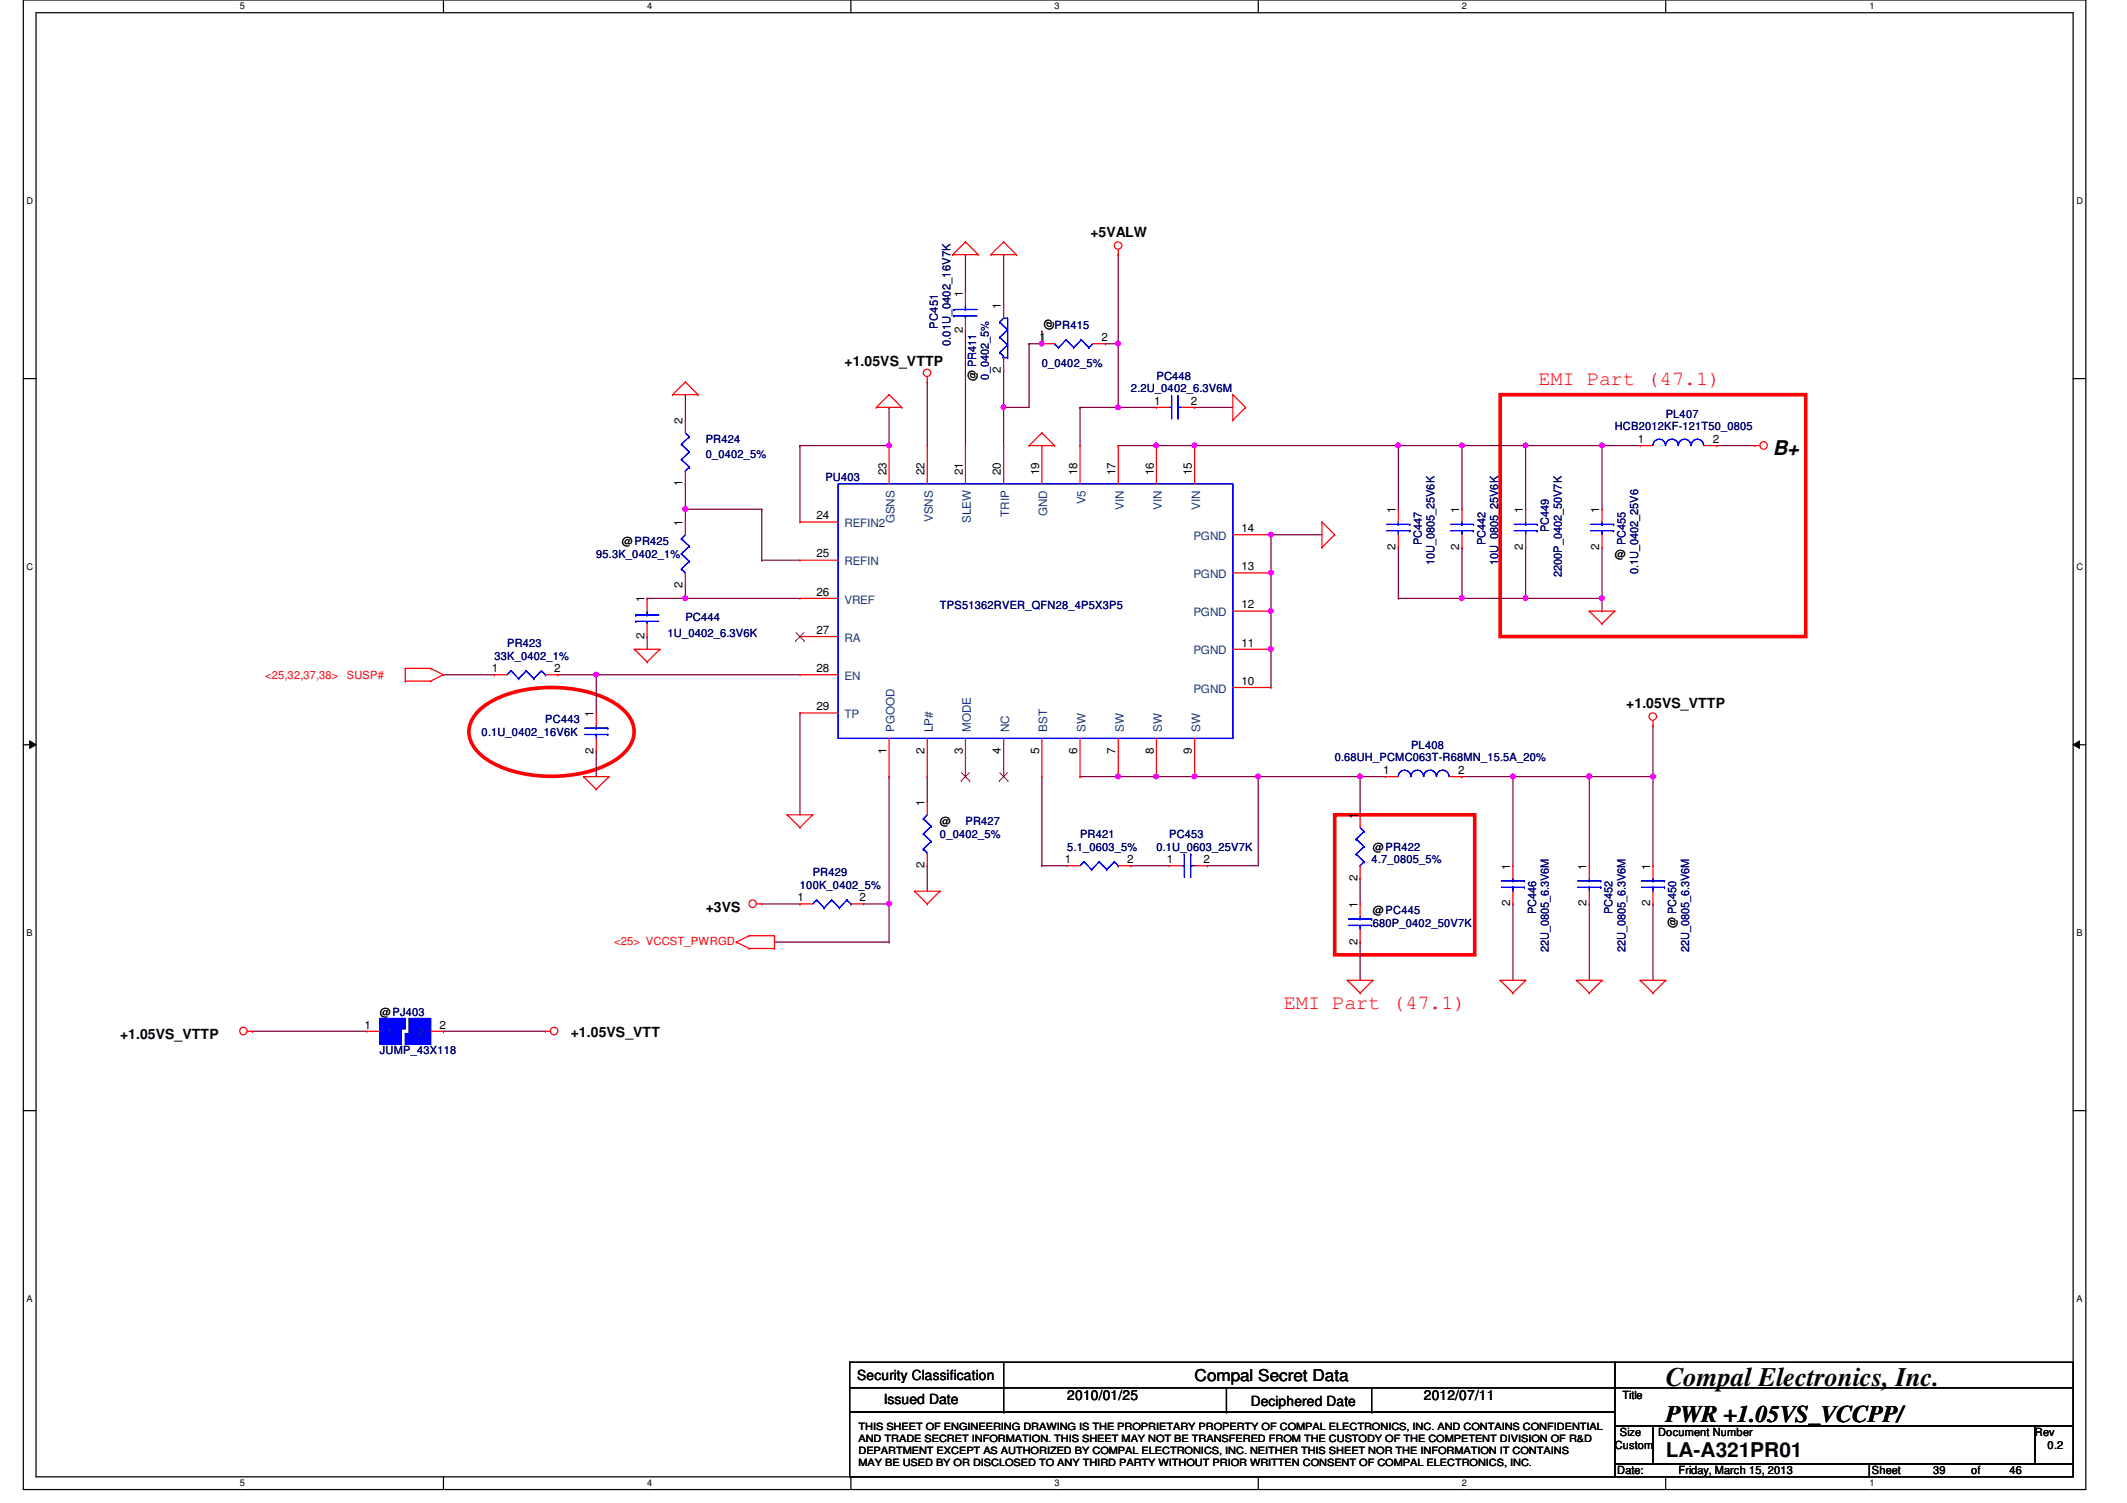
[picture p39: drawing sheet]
<svg xmlns="http://www.w3.org/2000/svg" width="297mm" height="210mm" viewBox="0 0 297 210" stroke-linecap="round" stroke-linejoin="round" font-family="sans-serif">
<defs><g id="words">
<text font-size="3.7" x="232.6" y="193.6">Compal Electronics, Inc.</text>
<text font-size="3.3" x="232.6" y="198.6">PWR +1.05VS_VCCPP/</text>
<g font-size="2.8" fill="#f00">
<text x="214.8" y="53.8">EMI Part (47.1)</text>
<text x="179.3" y="140.9">EMI Part (47.1)</text>
</g>
<g font-size="2.8">
<text x="247.6" y="63.6">B+</text>
<text x="232.6" y="203.5">LA-A321PR01</text>
</g>
<text font-size="2.3" x="166.8" y="192.9">Compal Secret Data</text>
<g font-size="1.9">
<text x="152.3" y="33.1">+5VALW</text>
<text x="117.9" y="51.1">+1.05VS_VTTP</text>
<text x="227.1" y="98.9">+1.05VS_VTTP</text>
<text x="98.5" y="127.3">+3VS</text>
<text x="16.8" y="145.1">+1.05VS_VTTP</text>
<text x="79.7" y="144.8">+1.05VS_VTT</text>
<text x="119.7" y="192.7">Security Classification</text>
<text x="123.4" y="196.1">Issued Date</text>
<text x="149.1" y="195.6">2010/01/25</text>
<text x="174.7" y="196.3">Deciphered Date</text>
<text x="198.8" y="195.6">2012/07/11</text>
</g>
<g font-size="1.6">
<text x="134.4" y="41.4" transform="rotate(-90 134.4 41.4)">1</text>
<text x="134.4" y="46.6" transform="rotate(-90 134.4 46.6)">2</text>
<text x="139.8" y="43.2" transform="rotate(-90 139.8 43.2)">1</text>
<text x="145.2" y="47.6">1</text>
<text x="147" y="46.1" transform="rotate(-90 147 46.1)">@</text>
<text x="153.8" y="47.6">2</text>
<text x="136.3" y="53.2" transform="rotate(-90 136.3 53.2)">@ PR411</text>
<text x="139.8" y="52.1" transform="rotate(-90 139.8 52.1)">2</text>
<text x="95.3" y="59.2" transform="rotate(-90 95.3 59.2)">2</text>
<text x="161.2" y="56.5">1</text>
<text x="166.3" y="56.5">2</text>
<text x="228.7" y="61.8">1</text>
<text x="239.2" y="61.8">2</text>
<text x="95.3" y="67.9" transform="rotate(-90 95.3 67.9)">1</text>
<text x="123.8" y="66.3" transform="rotate(-90 123.8 66.3)">23</text>
<text x="129.1" y="66.3" transform="rotate(-90 129.1 66.3)">22</text>
<text x="134.4" y="66.3" transform="rotate(-90 134.4 66.3)">21</text>
<text x="139.8" y="66.3" transform="rotate(-90 139.8 66.3)">20</text>
<text x="145.1" y="66.3" transform="rotate(-90 145.1 66.3)">19</text>
<text x="150.4" y="66.3" transform="rotate(-90 150.4 66.3)">18</text>
<text x="155.8" y="66.3" transform="rotate(-90 155.8 66.3)">17</text>
<text x="161.1" y="66.3" transform="rotate(-90 161.1 66.3)">16</text>
<text x="166.5" y="66.3" transform="rotate(-90 166.5 66.3)">15</text>
<text x="194.9" y="71.7" transform="rotate(-90 194.9 71.7)">1</text>
<text x="203.8" y="71.7" transform="rotate(-90 203.8 71.7)">1</text>
<text x="212.7" y="71.7" transform="rotate(-90 212.7 71.7)">1</text>
<text x="223.3" y="71.7" transform="rotate(-90 223.3 71.7)">1</text>
<text x="86.8" y="76.1">@PR425</text>
<text x="95.3" y="73.4" transform="rotate(-90 95.3 73.4)">1</text>
<text x="114" y="72.5">24</text>
<text x="114" y="77.9">25</text>
<text x="173.4" y="74.3">14</text>
<text x="194.9" y="76.8" transform="rotate(-90 194.9 76.8)">2</text>
<text x="203.8" y="76.8" transform="rotate(-90 203.8 76.8)">2</text>
<text x="212.7" y="76.8" transform="rotate(-90 212.7 76.8)">2</text>
<text x="223.3" y="76.8" transform="rotate(-90 223.3 76.8)">2</text>
<text x="225.5" y="77.9">@</text>
<text x="95.3" y="82.1" transform="rotate(-90 95.3 82.1)">2</text>
<text x="114" y="83.2">26</text>
<text x="173.4" y="79.6">13</text>
<text x="90" y="89.2" transform="rotate(-90 90 89.2)">2</text>
<text x="90" y="84.1" transform="rotate(-90 90 84.1)">1</text>
<text x="114" y="88.5">27</text>
<text x="173.4" y="85">12</text>
<text x="68.7" y="93.9">1</text>
<text x="77.4" y="93.9">2</text>
<text x="114" y="93.9">28</text>
<text x="173.4" y="90.3">11</text>
<text x="173.4" y="95.6">10</text>
<text x="82.9" y="100.1" transform="rotate(-90 82.9 100.1)">1</text>
<text x="114" y="99.2">29</text>
<text x="82.9" y="105.2" transform="rotate(-90 82.9 105.2)">2</text>
<text x="123.8" y="105.2" transform="rotate(-90 123.8 105.2)">1</text>
<text x="129.1" y="105.2" transform="rotate(-90 129.1 105.2)">2</text>
<text x="134.4" y="105.2" transform="rotate(-90 134.4 105.2)">3</text>
<text x="139.8" y="105.2" transform="rotate(-90 139.8 105.2)">4</text>
<text x="145.1" y="105.2" transform="rotate(-90 145.1 105.2)">5</text>
<text x="150.4" y="105.2" transform="rotate(-90 150.4 105.2)">6</text>
<text x="155.8" y="105.2" transform="rotate(-90 155.8 105.2)">7</text>
<text x="161.1" y="105.2" transform="rotate(-90 161.1 105.2)">8</text>
<text x="166.5" y="105.2" transform="rotate(-90 166.5 105.2)">9</text>
<text x="129.1" y="112.6" transform="rotate(-90 129.1 112.6)">1</text>
<text x="193.2" y="108.1">1</text>
<text x="203.6" y="108.1">2</text>
<text x="131.3" y="115.2">@</text>
<text x="189.6" y="114.3" transform="rotate(-90 189.6 114.3)">1</text>
<text x="191.7" y="118.8">@PR422</text>
<text x="111.4" y="125.9">1</text>
<text x="120.1" y="125.9">2</text>
<text x="129.1" y="121.2" transform="rotate(-90 129.1 121.2)">2</text>
<text x="148.7" y="120.5">1</text>
<text x="157.4" y="120.5">2</text>
<text x="162.9" y="120.5">1</text>
<text x="168.1" y="120.5">2</text>
<text x="189.6" y="123" transform="rotate(-90 189.6 123)">2</text>
<text x="210.9" y="121.5" transform="rotate(-90 210.9 121.5)">1</text>
<text x="221.6" y="121.5" transform="rotate(-90 221.6 121.5)">1</text>
<text x="230.5" y="121.5" transform="rotate(-90 230.5 121.5)">1</text>
<text x="189.6" y="131.9" transform="rotate(-90 189.6 131.9)">2</text>
<text x="189.6" y="126.8" transform="rotate(-90 189.6 126.8)">1</text>
<text x="191.7" y="127.7">@PC445</text>
<text x="210.9" y="126.6" transform="rotate(-90 210.9 126.6)">2</text>
<text x="221.6" y="126.6" transform="rotate(-90 221.6 126.6)">2</text>
<text x="230.5" y="126.6" transform="rotate(-90 230.5 126.6)">2</text>
<text x="234.1" y="129.6" transform="rotate(-90 234.1 129.6)">@ PC450</text>
<text x="50.9" y="143.6">1</text>
<text x="53" y="141.9">@PJ403</text>
<text x="61.4" y="143.6">2</text>
<text x="226.6" y="195.4">Title</text>
<text x="225.5" y="202.4">Custom</text>
<text x="226.2" y="200.6">Size</text>
<text x="231.6" y="200.6">Document Number</text>
<text x="284.2" y="200.6">Rev</text>
<text x="286" y="202.4">0.2</text>
<text x="225.8" y="205.9">Date:</text>
<text x="234.4" y="205.9">Friday, March 15, 2013</text>
<text x="261.4" y="205.9">Sheet</text>
<text x="270" y="205.9">39</text>
<text x="275.3" y="205.9">of</text>
<text x="280.6" y="205.9">46</text>
</g>
<g font-size="1.6" fill="#000080">
<text x="131" y="45.9" transform="rotate(-90 131 45.9)">PC451</text>
<text x="147.3" y="45.9">PR415</text>
<text x="132.8" y="48.3" transform="rotate(-90 132.8 48.3)">0.01U_0402_16V7K</text>
<text x="138.1" y="53" transform="rotate(-90 138.1 53)">0_0402_5%</text>
<text x="145.5" y="51.2">0_0402_5%</text>
<text x="161.5" y="53">PC448</text>
<text x="157.9" y="54.8">2.2U_0402_6.3V6M</text>
<text x="232.6" y="58.3">PL407</text>
<text x="98.5" y="61.9">PR424</text>
<text x="98.5" y="64">0_0402_5%</text>
<text x="225.5" y="60.1">HCB2012KF-121T50_0805</text>
<text x="115.3" y="67.2">PU403</text>
<text x="83.3" y="77.9">95.3K_0402_1%</text>
<text x="198.5" y="76.1" transform="rotate(-90 198.5 76.1)">PC447</text>
<text x="207.4" y="76.1" transform="rotate(-90 207.4 76.1)">PC442</text>
<text x="216.3" y="74.3" transform="rotate(-90 216.3 74.3)">PC449</text>
<text x="227" y="76.1" transform="rotate(-90 227 76.1)">PC455</text>
<text x="200.3" y="79" transform="rotate(-90 200.3 79)">10U_0805_25V6K</text>
<text x="209.2" y="79" transform="rotate(-90 209.2 79)">10U_0805_25V6K</text>
<text x="218.1" y="80.6" transform="rotate(-90 218.1 80.6)">2200P_0402_50V7K</text>
<text x="228.8" y="80.2" transform="rotate(-90 228.8 80.2)">0.1U_0402_25V6</text>
<text x="93.2" y="88.9">1U_0402_6.3V6K</text>
<text x="95.7" y="86.8">PC444</text>
<text x="131.3" y="85">TPS51362RVER_QFN28_4P5X3P5</text>
<text x="69" y="92.1">33K_0402_1%</text>
<text x="70.8" y="90.3">PR423</text>
<text x="76.2" y="101">PC443</text>
<text x="67.3" y="102.8">0.1U_0402_16V6K</text>
<text x="186.4" y="106.3">0.68UH_PCMC063T-R68MN_15.5A_20%</text>
<text x="197.1" y="104.6">PL408</text>
<text x="131.3" y="117">0_0402_5%</text>
<text x="134.8" y="115.2">PR427</text>
<text x="149.1" y="118.8">5.1_0603_5%</text>
<text x="150.8" y="117">PR421</text>
<text x="161.5" y="118.8">0.1U_0603_25V7K</text>
<text x="163.3" y="117">PC453</text>
<text x="111.7" y="124.1">100K_0402_5%</text>
<text x="113.5" y="122.3">PR429</text>
<text x="191.6" y="120.6">4.7_0805_5%</text>
<text x="191.7" y="129.5">680P_0402_50V7K</text>
<text x="214.5" y="127.7" transform="rotate(-90 214.5 127.7)">PC446</text>
<text x="225.2" y="127.7" transform="rotate(-90 225.2 127.7)">PC452</text>
<text x="216.3" y="133" transform="rotate(-90 216.3 133)">22U_0805_6.3V6M</text>
<text x="227" y="133" transform="rotate(-90 227 133)">22U_0805_6.3V6M</text>
<text x="235.9" y="133" transform="rotate(-90 235.9 133)">22U_0805_6.3V6M</text>
<text x="53" y="147.2">JUMP_43X118</text>
</g>
<g font-size="1.6" fill="#004080">
<text x="151.6" y="70.4" transform="rotate(-90 151.6 70.4)">V5</text>
<text x="156.9" y="71.2" transform="rotate(-90 156.9 71.2)">VIN</text>
<text x="162.3" y="71.2" transform="rotate(-90 162.3 71.2)">VIN</text>
<text x="167.6" y="71.2" transform="rotate(-90 167.6 71.2)">VIN</text>
<text x="117.9" y="73.6">REFIN2</text>
<text x="124.9" y="73.1" transform="rotate(-90 124.9 73.1)">GSNS</text>
<text x="130.3" y="72.9" transform="rotate(-90 130.3 72.9)">VSNS</text>
<text x="135.6" y="73.1" transform="rotate(-90 135.6 73.1)">SLEW</text>
<text x="140.9" y="72.2" transform="rotate(-90 140.9 72.2)">TRIP</text>
<text x="146.3" y="72.1" transform="rotate(-90 146.3 72.1)">GND</text>
<text x="166.7" y="75.4">PGND</text>
<text x="117.9" y="79">REFIN</text>
<text x="166.7" y="80.7">PGND</text>
<text x="117.9" y="84.3">VREF</text>
<text x="117.9" y="89.6">RA</text>
<text x="166.7" y="86.1">PGND</text>
<text x="117.9" y="95">EN</text>
<text x="166.7" y="91.4">PGND</text>
<text x="117.9" y="100.3">TP</text>
<text x="166.7" y="96.7">PGND</text>
<text x="124.9" y="102.2" transform="rotate(-90 124.9 102.2)">PGOOD</text>
<text x="130.3" y="102.2" transform="rotate(-90 130.3 102.2)">LP#</text>
<text x="135.6" y="102.2" transform="rotate(-90 135.6 102.2)">MODE</text>
<text x="140.9" y="102.2" transform="rotate(-90 140.9 102.2)">NC</text>
<text x="146.3" y="102.2" transform="rotate(-90 146.3 102.2)">BST</text>
<text x="151.6" y="102.2" transform="rotate(-90 151.6 102.2)">SW</text>
<text x="156.9" y="102.2" transform="rotate(-90 156.9 102.2)">SW</text>
<text x="162.3" y="102.2" transform="rotate(-90 162.3 102.2)">SW</text>
<text x="167.6" y="102.2" transform="rotate(-90 167.6 102.2)">SW</text>
<text x="53.9" y="144.7">1</text>
<text x="58.4" y="144.7">2</text>
</g>
<g font-size="1.6" fill="#f00">
<text x="37" y="94.8">&lt;25,32,37,38&gt;</text>
<text x="48.4" y="94.8">SUSP#</text>
<text x="85.8" y="132">&lt;25&gt; VCCST_PWRGD</text>
</g>
<g font-size="1.4">
<text x="119.9" y="201.4">AND TRADE SECRET INFORMATION. THIS SHEET MAY NOT BE TRANSFERED FROM THE CUSTODY OF THE COMPETENT DIVISION OF R&amp;D</text>
<text x="119.9" y="203">DEPARTMENT EXCEPT AS AUTHORIZED BY COMPAL ELECTRONICS, INC. NEITHER THIS SHEET NOR THE INFORMATION IT CONTAINS</text>
<text x="119.9" y="199.7">THIS SHEET OF ENGINEERING DRAWING IS THE PROPRIETARY PROPERTY OF COMPAL ELECTRONICS, INC. AND CONTAINS CONFIDENTIAL</text>
<text x="119.9" y="204.7">MAY BE USED BY OR DISCLOSED TO ANY THIRD PARTY WITHOUT PRIOR WRITTEN CONSENT OF COMPAL ELECTRONICS, INC.</text>
</g>
<g font-size="1.3">
<text x="33.5" y="1.3">5</text>
<text x="90.4" y="1.3">4</text>
<text x="147.3" y="1.3">3</text>
<text x="204.2" y="1.3">2</text>
<text x="261.1" y="1.3">1</text>
<text x="3.7" y="28.4">D</text>
<text x="290" y="28.4">D</text>
<text x="3.7" y="79.5">C</text>
<text x="290" y="79.5">C</text>
<text x="3.7" y="130.7">B</text>
<text x="290" y="130.7">B</text>
<text x="3.7" y="181.8">A</text>
<text x="290" y="181.8">A</text>
<text x="33.5" y="207.6">5</text>
<text x="90.4" y="207.6">4</text>
<text x="147.3" y="207.6">3</text>
<text x="204.2" y="207.6">2</text>
<text x="261.1" y="207.6">1</text>
</g>
</g></defs>
<path d="M3.3 0h288v208h-288zM5 1.8h284.5v204.4h-284.5z" fill="none" stroke="#000" stroke-width=".17"/>
<g fill="#fff">
<path d="M33.5 .2h.7v1.4h-.7z"/>
<path d="M33.5 206.4h.7v1.4h-.7z"/>
</g>
<path d="M61.9 0v1.8M61.9 206.2v1.8" fill="none" stroke="#000" stroke-width=".17"/>
<g fill="#fff">
<path d="M90.4 .2h.7v1.4h-.7z"/>
<path d="M90.4 206.4h.7v1.4h-.7z"/>
</g>
<path d="M118.8 0v1.8M118.8 206.2v1.8" fill="none" stroke="#000" stroke-width=".17"/>
<g fill="#fff">
<path d="M147.3 .2h.7v1.4h-.7z"/>
<path d="M147.3 206.4h.7v1.4h-.7z"/>
</g>
<path d="M175.7 0v1.8M175.7 206.2v1.8" fill="none" stroke="#000" stroke-width=".17"/>
<g fill="#fff">
<path d="M204.2 .2h.6v1.4h-.6z"/>
<path d="M204.2 206.4h.6v1.4h-.6z"/>
</g>
<path d="M232.6 0v1.8M232.6 206.2v1.8" fill="none" stroke="#000" stroke-width=".17"/>
<g fill="#fff">
<path d="M261.1 .2h.6v1.4h-.6z"/>
<path d="M261.1 206.4h.6v1.4h-.6z"/>
<path d="M3.7 27.3h.9v1.4h-.9z"/>
<path d="M290 27.3h.9v1.4h-.9z"/>
<path d="M3.7 78.4h.9v1.4h-.9z"/>
<path d="M290 78.4h.9v1.4h-.9z"/>
</g>
<path d="M3.3 52.9h1.7M289.5 52.9h1.8" fill="none" stroke="#000" stroke-width=".17"/>
<g fill="#fff">
<path d="M3.7 129.5h.8v1.4h-.8z"/>
<path d="M290 129.5h.8v1.4h-.8z"/>
</g>
<path d="M3.3 104h1.7M289.5 104h1.8" fill="none" stroke="#000" stroke-width=".17"/>
<path d="M4.1 103.5l.9 .5-.9 .5zM289.5 104l.9-.5v1z" fill="#000"/>
<path d="M4.1 103.5l.9 .5-.9 .5zM289.5 104l.9-.5v1z" fill="none" stroke="#000" stroke-width=".14"/>
<g fill="#fff">
<path d="M3.7 180.6h.8v1.4h-.8z"/>
<path d="M290 180.6h.8v1.4h-.8z"/>
</g>
<path d="M3.3 155.1h1.7M289.5 155.1h1.8" fill="none" stroke="#000" stroke-width=".17"/>
<path d="M209.5 55.1h42.7v33.8h-42.7zM67.1 99.1a13.9 13.9 0 0 1 8.3-3 17.4 17.4 0 0 1 10.8 2.3 4.9 4.9 0 0 1 2.4 3.8 4.7 4.7 0 0 1-2.4 3.8 17.7 17.7 0 0 1-12.3 2.2 13.2 13.2 0 0 1-6.8-2.9 3.9 3.9 0 0 1 0-6.2zM186.4 113.8h19.5v19.5h-19.5z" fill="none" stroke="#f00" stroke-width=".51"/>
<path d="M140.2 56.9h.1M140.2 56.9v5.3M35.3 144h.1M35.3 144h16M61.9 144h.1M61.9 144h14.3" fill="none" stroke="#800040" stroke-width=".17"/>
<circle cx="140.1" cy="56.9" r=".32" fill="#f0f"/>
<circle cx="140.1" cy="56.9" r=".32" fill="none" stroke="#f0f" stroke-width=".17"/>
<path d="M156.2 48h.1M156.2 48v8.9" fill="none" stroke="#800040" stroke-width=".17"/>
<circle cx="156.1" cy="48" r=".32" fill="#f0f"/>
<circle cx="156.1" cy="48" r=".32" fill="none" stroke="#f0f" stroke-width=".17"/>
<path d="M177.5 74.7h.1M177.5 74.7h7.1M177.5 74.7v5.3" fill="none" stroke="#800040" stroke-width=".17"/>
<circle cx="177.5" cy="74.6" r=".32" fill="#f0f"/>
<circle cx="177.5" cy="74.6" r=".32" fill="none" stroke="#f0f" stroke-width=".17"/>
<path d="M177.5 80h.1M177.5 80v5.3" fill="none" stroke="#800040" stroke-width=".17"/>
<circle cx="177.5" cy="80" r=".32" fill="#f0f"/>
<circle cx="177.5" cy="80" r=".32" fill="none" stroke="#f0f" stroke-width=".17"/>
<path d="M177.5 85.3h.1M177.5 85.3v5.4" fill="none" stroke="#800040" stroke-width=".17"/>
<circle cx="177.5" cy="85.3" r=".32" fill="#f0f"/>
<circle cx="177.5" cy="85.3" r=".32" fill="none" stroke="#f0f" stroke-width=".17"/>
<path d="M177.5 90.7h.1M177.5 90.7v5.3" fill="none" stroke="#800040" stroke-width=".17"/>
<circle cx="177.5" cy="90.7" r=".32" fill="#f0f"/>
<circle cx="177.5" cy="90.7" r=".32" fill="none" stroke="#f0f" stroke-width=".17"/>
<path d="M189.9 108.5h.1M189.9 108.5h3.6M189.9 108.5v5.3" fill="none" stroke="#800040" stroke-width=".17"/>
<circle cx="189.9" cy="108.4" r=".32" fill="#f0f"/>
<circle cx="189.9" cy="108.4" r=".32" fill="none" stroke="#f0f" stroke-width=".17"/>
<path d="M175.7 108.5h.1M175.7 108.5h14.2M211.3 108.5h.1M211.3 108.5h10.6M189.9 131.6h.1M189.9 131.6v5.3" fill="none" stroke="#800040" stroke-width=".17"/>
<circle cx="221.9" cy="108.4" r=".32" fill="#f0f"/>
<circle cx="221.9" cy="108.4" r=".32" fill="none" stroke="#f0f" stroke-width=".17"/>
<path d="M150.8 108.5h.1M150.8 108.5h5.4M161.5 108.5h.1M161.5 108.5h5.3M189.9 122.7h.1M189.9 122.7v3.5" fill="none" stroke="#800040" stroke-width=".17"/>
<circle cx="161.5" cy="108.4" r=".32" fill="#f0f"/>
<circle cx="161.5" cy="108.4" r=".32" fill="none" stroke="#f0f" stroke-width=".17"/>
<path d="M230.8 108.5h.1M230.8 108.5v12.4" fill="none" stroke="#800040" stroke-width=".17"/>
<circle cx="230.8" cy="108.4" r=".32" fill="#f0f"/>
<circle cx="230.8" cy="108.4" r=".32" fill="none" stroke="#f0f" stroke-width=".17"/>
<path d="M221.9 108.5h.1M221.9 108.5v12.4M230.8 126.2h.1M230.8 126.2v10.7" fill="none" stroke="#800040" stroke-width=".17"/>
<circle cx="221.9" cy="108.4" r=".32" fill="#f0f"/>
<circle cx="221.9" cy="108.4" r=".32" fill="none" stroke="#f0f" stroke-width=".17"/>
<path d="M211.3 108.5h.1M211.3 108.5v12.4M221.9 126.2h.1M221.9 126.2v10.7" fill="none" stroke="#800040" stroke-width=".17"/>
<circle cx="211.3" cy="108.4" r=".32" fill="#f0f"/>
<circle cx="211.3" cy="108.4" r=".32" fill="none" stroke="#f0f" stroke-width=".17"/>
<path d="M175.7 108.5h.1M175.7 108.5v12.4M221.9 108.5h.1M230.8 101.3h.1M230.8 101.3v7.2h-8.9M211.3 126.2h.1M211.3 126.2v10.7" fill="none" stroke="#800040" stroke-width=".17"/>
<circle cx="175.7" cy="108.4" r=".32" fill="#f0f"/>
<circle cx="175.7" cy="108.4" r=".32" fill="none" stroke="#f0f" stroke-width=".17"/>
<path d="M145.5 108.5h.1M145.5 108.5v12.4M166.8 108.5h.1M166.8 108.5h8.9M145.5 120.9h.1M145.5 120.9h3.6M157.9 120.9h.1M157.9 120.9h5.4M168.6 120.9h.1M168.6 120.9h7.1" fill="none" stroke="#800040" stroke-width=".17"/>
<circle cx="166.8" cy="108.4" r=".32" fill="#f0f"/>
<circle cx="166.8" cy="108.4" r=".32" fill="none" stroke="#f0f" stroke-width=".17"/>
<path d="M195.3 62.2h.1M195.3 62.2v8.9M111.7 99.6h.1M111.7 99.6v14.2" fill="none" stroke="#800040" stroke-width=".17"/>
<circle cx="195.3" cy="62.2" r=".32" fill="#f0f"/>
<circle cx="195.3" cy="62.2" r=".32" fill="none" stroke="#f0f" stroke-width=".17"/>
<path d="M204.2 62.2h.1M204.2 62.2v8.9" fill="none" stroke="#800040" stroke-width=".17"/>
<circle cx="204.1" cy="62.2" r=".32" fill="#f0f"/>
<circle cx="204.1" cy="62.2" r=".32" fill="none" stroke="#f0f" stroke-width=".17"/>
<path d="M156.2 62.2h.1M156.2 62.2h5.3M166.8 62.2h.1M166.8 62.2h28.5" fill="none" stroke="#800040" stroke-width=".17"/>
<circle cx="166.8" cy="62.2" r=".32" fill="#f0f"/>
<circle cx="166.8" cy="62.2" r=".32" fill="none" stroke="#f0f" stroke-width=".17"/>
<path d="M124.2 56.9h.1M124.2 56.9v5.3M129.5 53.3h.1M129.5 53.3v8.9M195.3 62.2h.1M195.3 62.2h8.9M239.7 62.2h.1M239.7 62.2h5.4" fill="none" stroke="#800040" stroke-width=".17"/>
<circle cx="124.1" cy="62.2" r=".32" fill="#f0f"/>
<circle cx="124.1" cy="62.2" r=".32" fill="none" stroke="#f0f" stroke-width=".17"/>
<path d="M111.7 62.2h.1M111.7 62.2h12.5M111.7 62.2v10.7M95.7 83.6h.1M95.7 83.6h16" fill="none" stroke="#800040" stroke-width=".17"/>
<circle cx="95.7" cy="83.5" r=".32" fill="#f0f"/>
<circle cx="95.7" cy="83.5" r=".32" fill="none" stroke="#f0f" stroke-width=".17"/>
<path d="M77.9 94.2h.1M77.9 94.2h5.4M83.3 94.2h.1M83.3 94.2v5.4" fill="none" stroke="#800040" stroke-width=".17"/>
<circle cx="83.2" cy="94.2" r=".32" fill="#f0f"/>
<circle cx="83.2" cy="94.2" r=".32" fill="none" stroke="#f0f" stroke-width=".17"/>
<path d="M156.2 56.9h.1M156.2 56.9h5.3M61.9 94.2h.1M61.9 94.2h7.1M83.3 94.2h.1M83.3 94.2h28.4M83.3 104.9h.1M83.3 104.9v3.6" fill="none" stroke="#800040" stroke-width=".17"/>
<circle cx="156.1" cy="56.9" r=".32" fill="#f0f"/>
<circle cx="156.1" cy="56.9" r=".32" fill="none" stroke="#f0f" stroke-width=".17"/>
<path d="M166.8 56.9h.1M166.8 56.9h5.4M95.7 71.1h.1M95.7 71.1v1.8" fill="none" stroke="#800040" stroke-width=".17"/>
<circle cx="95.7" cy="71.1" r=".32" fill="#f0f"/>
<circle cx="95.7" cy="71.1" r=".32" fill="none" stroke="#f0f" stroke-width=".17"/>
<g fill="none" stroke="#800040" stroke-width=".17">
<path d="M134.8 35.6h.1M134.8 35.6v5.3M95.7 55.1h.1M95.7 55.1v3.6M134.8 46.2h.1M134.8 46.2v16M95.7 71.1h.1M95.7 67.6h.1M95.7 67.6v3.5M95.7 71.1h10.7M106.4 78.2h.1M106.4 71.1h.1"/>
<path d="M106.4 78.2h5.3M106.4 71.1v7.1M161.5 62.2h.1M161.5 62.2h5.3M95.7 81.8h.1M95.7 81.8v1.8"/>
</g>
<circle cx="161.5" cy="62.2" r=".32" fill="#f0f"/>
<circle cx="161.5" cy="62.2" r=".32" fill="none" stroke="#f0f" stroke-width=".17"/>
<path d="M156.2 108.5h.1M156.2 108.5h5.3" fill="none" stroke="#800040" stroke-width=".17"/>
<circle cx="156.1" cy="108.4" r=".32" fill="#f0f"/>
<circle cx="156.1" cy="108.4" r=".32" fill="none" stroke="#f0f" stroke-width=".17"/>
<path d="M213.1 62.2h.1M213.1 76.5h.1M213.1 62.2v8.9M213.1 76.5v7.1M204.2 108.5h.1M204.2 108.5h7.1" fill="none" stroke="#800040" stroke-width=".17"/>
<circle cx="213" cy="83.5" r=".32" fill="#f0f"/>
<circle cx="213" cy="83.5" r=".32" fill="none" stroke="#f0f" stroke-width=".17"/>
<path d="M204.2 76.5h.1M204.2 76.5v7.1M204.2 83.6h.1M204.2 83.6h8.9" fill="none" stroke="#800040" stroke-width=".17"/>
<circle cx="204.1" cy="83.5" r=".32" fill="#f0f"/>
<circle cx="204.1" cy="83.5" r=".32" fill="none" stroke="#f0f" stroke-width=".17"/>
<path d="M204.2 62.2h.1M204.2 62.2h8.9M223.7 62.2h.1M223.7 62.2h5.4" fill="none" stroke="#800040" stroke-width=".17"/>
<circle cx="223.7" cy="62.2" r=".32" fill="#f0f"/>
<circle cx="223.7" cy="62.2" r=".32" fill="none" stroke="#f0f" stroke-width=".17"/>
<g fill="none" stroke="#800040" stroke-width=".17">
<path d="M140.2 35.6h.1M140.2 35.6v7.1M156.2 35.6h.1M156.2 35.6v12.4h-1.8M140.2 56.9h.1M143.7 48h.1M143.7 48v8.9h-3.5M145.5 46.2h.1M145.5 46.2v1.8M150.8 56.9h.1M150.8 56.9v5.3M150.8 56.9h5.4"/>
<path d="M154.4 48h.1"/>
</g>
<circle cx="145.5" cy="48" r=".32" fill="#f0f"/>
<circle cx="145.5" cy="48" r=".32" fill="none" stroke="#f0f" stroke-width=".17"/>
<g fill="none" stroke="#800040" stroke-width=".17">
<path d="M140.2 51.7h.1M140.2 51.7v5.2M143.7 48h.1M143.7 48h1.8M195.3 76.5h.1M195.3 76.5v7.1M90.4 83.6h.1M90.4 88.9h.1M90.4 83.6h5.3M90.4 88.9v1.8M195.3 83.6h.1M195.3 83.6h8.9"/>
<path d="M213.1 83.6h10.6M223.7 83.6h.1"/>
</g>
<circle cx="223.7" cy="83.5" r=".32" fill="#f0f"/>
<circle cx="223.7" cy="83.5" r=".32" fill="none" stroke="#f0f" stroke-width=".17"/>
<path d="M213.1 62.2h.1M213.1 62.2h10.6M223.7 62.2h.1M223.7 62.2v8.9M223.7 76.5v7.1M223.7 83.6h.1" fill="none" stroke="#800040" stroke-width=".17"/>
<circle cx="213" cy="62.2" r=".32" fill="#f0f"/>
<circle cx="213" cy="62.2" r=".32" fill="none" stroke="#f0f" stroke-width=".17"/>
<path d="M223.7 85.3h.1M223.7 83.6v1.7M129.5 108.5h.1M129.5 108.5v3.5M108.2 131.6h16M124.2 131.6h.1M124.2 126.2h.1M124.2 126.2v5.4M129.5 120.9h.1M129.5 120.9v3.6" fill="none" stroke="#800040" stroke-width=".17"/>
<circle cx="124.1" cy="126.2" r=".32" fill="#f0f"/>
<circle cx="124.1" cy="126.2" r=".32" fill="none" stroke="#f0f" stroke-width=".17"/>
<path d="M124.2 108.5h.1M124.2 108.5v17.7M106.4 126.2h5.3M111.7 126.2h.1M120.6 126.2h3.6M124.2 126.2h.1" fill="none" stroke="#800040" stroke-width=".17"/>
<g fill="none" stroke="#f00" stroke-width=".17">
<path d="M133 35.6h.1M133 35.6h3.6M134.8 33.8h.1M134.8 33.8l1.8 1.8M134.8 33.8l-1.8 1.8M136.6 35.6h.1M138.4 35.6h.1M138.4 35.6h3.5M140.2 33.8h.1M140.2 33.8l1.7 1.8M140.2 33.8l-1.8 1.8M141.9 35.6h.1"/>
<path d="M156.2 35.6h.1M156.2 34.8v.8M93.9 55.1h.1M93.9 55.1h3.6M95.7 53.3h.1M95.7 53.3l1.8 1.8M95.7 53.3l-1.8 1.8M97.5 55.1h.1M122.4 56.9h.1M122.4 56.9h3.5M124.2 55.1h.1M124.2 55.1l1.7 1.8"/>
<path d="M124.2 55.1l-1.8 1.8M125.9 56.9h.1M129.5 53.3h.1M129.5 52.6v.7M161.5 56.9h.1M161.5 56.9h1.8M165.1 56.9h1.7M166.8 56.9h.1M172.2 58.7h.1M172.2 55.1h.1M172.2 55.1v3.6M172.2 55.1l1.7 1.8"/>
<path d="M173.9 56.9h.1M173.9 56.9l-1.7 1.8M143.7 62.2h.1M143.7 62.2h3.6M145.5 60.5h.1M145.5 60.5l1.8 1.7M145.5 60.5l-1.8 1.7M147.3 62.2h.1M184.6 76.5h.1M184.6 72.9h.1M184.6 72.9v3.6M184.6 72.9l1.8 1.8"/>
<path d="M186.4 74.7h.1M186.4 74.7l-1.8 1.8M195.3 71.1h.1M195.3 76.5h.1M195.3 71.1v1.8M195.3 74.7v1.8M245.1 62.2h.1M245.1 62.2h.7M56.6 95.1h.1M56.6 93.3h.1M56.6 93.3h3.6M56.6 95.1h3.6"/>
<path d="M56.6 93.3v1.8M60.2 93.3h.1M60.2 95.1h.1M60.2 93.3l1.7 .9M61.9 94.2h.1M61.9 94.2l-1.7 .9M88.6 90.7h.1M88.6 90.7h3.6M88.6 90.7l1.8 1.8M90.4 92.5h.1M92.2 90.7h.1M92.2 90.7l-1.8 1.8"/>
<path d="M221.9 85.3h.1M221.9 85.3h3.6M221.9 85.3l1.8 1.8M223.7 87.1h.1M225.5 85.3h.1M225.5 85.3l-1.8 1.8M81.5 108.5h.1M81.5 108.5h3.5M81.5 108.5l1.8 1.7M83.3 110.2h.1M85 108.5h.1M85 108.5l-1.7 1.7"/>
<path d="M109.9 113.8h.1M109.9 113.8h3.6M109.9 113.8l1.8 1.8M111.7 115.6h.1M113.5 113.8h.1M113.5 113.8l-1.8 1.8M189.9 113.8h.1M189.9 113.8v1.8M230.8 101.3h.1M230.8 100.6v.7M102.8 131.6h.1M102.8 131.6l1.8 .9"/>
<path d="M104.6 130.7h.1M104.6 132.5h.1M104.6 130.7l-1.8 .9M104.6 130.7h3.6M104.6 132.5h3.6M105.7 126.2h.7M106.4 126.2h.1M108.2 130.7h.1M108.2 132.5h.1M108.2 130.7v1.8M111.7 126.2h.1M111.7 126.2h1.8"/>
<path d="M118.8 126.2h1.8M120.6 126.2h.1M127.7 124.5h.1M127.7 124.5h3.6M127.7 124.5l1.8 1.7M129.5 126.2h.1M131.3 124.5h.1M131.3 124.5l-1.8 1.7M188.2 136.9h.1M188.2 136.9h3.5M188.2 136.9l1.7 1.8M189.9 138.7h.1"/>
<path d="M189.9 122.7h.1M189.9 120.9v1.8M191.7 136.9h.1M191.7 136.9l-1.8 1.8M209.5 136.9h.1M209.5 136.9h3.6M209.5 136.9l1.8 1.8M211.3 138.7h.1M213.1 136.9h.1M213.1 136.9l-1.8 1.8M220.2 136.9h.1M220.2 136.9h3.5"/>
<path d="M220.2 136.9l1.7 1.8M221.9 138.7h.1M223.7 136.9h.1M223.7 136.9l-1.8 1.8M229.1 136.9h.1M229.1 136.9h3.5M229.1 136.9l1.7 1.8M230.8 138.7h.1M230.8 120.9h.1M230.8 126.2h.1M230.8 120.9v1.8M230.8 124.5v1.7"/>
<path d="M232.6 136.9h.1M232.6 136.9l-1.8 1.8M34.5 144h.8M35.3 144h.1M76.2 144h.1M76.2 144h.7"/>
<circle cx="156.1" cy="34.3" r=".52"/>
<circle cx="129.5" cy="52.1" r=".52"/>
<circle cx="246.3" cy="62.2" r=".52"/>
<circle cx="230.8" cy="100.1" r=".52"/>
<circle cx="105.1" cy="126.2" r=".52"/>
<circle cx="34" cy="144" r=".52"/>
<circle cx="77.4" cy="144" r=".52"/>
</g>
<g fill="none" stroke="#000" stroke-width=".17">
<path d="M118.7 190.2h106.8v3.6h-106.8zM118.7 193.8h106.8v3.4h-106.8zM118.7 197.2h106.8v9h-106.8zM140.2 193.8h.1M140.2 197.2h.1M140.2 190.2v7M171.3 197.2h.1M171.3 193.8v3.4M191.6 197.2h.1M191.6 193.8v3.4M225.5 190.2h64v3.6h-64zM225.5 193.8h64v5.3h-64z"/>
<path d="M225.5 199.1h5.3v5.4h-5.3zM230.8 199.1h53.4v5.4h-53.4zM284.2 199.1h5.3v5.4h-5.3zM225.5 204.5h35.6v1.7h-35.6zM261.1 204.5h28.4v1.7h-28.4z"/>
</g>
<g fill="none" stroke="#00f" stroke-width=".17">
<path d="M163.3 56.9h.3M163.6 56.9h.1M163.6 55.3h.1M163.6 55.3v3.2M164.5 55.3h.1M164.5 56.9h.1M164.5 56.9h.6M164.5 55.3v3.2M193.7 74.1h3.2M193.7 73.2h3.2M195.3 73.2h.1M195.3 74.1h.1"/>
<path d="M195.3 72.9v.3M195.3 74.1v.6M196.9 74.1h.1M196.9 73.2h.1M189.4 117.2h.1M189.4 119.3h.1M189.4 117.2l1.1 1M189.4 119.3l1.1 1.1M189.9 115.6l.6 .5M190.5 116.1h.1M190.5 118.2h.1M190.5 116.1l-1.1 1.1"/>
<path d="M190.5 118.2l-1.1 1.1M114 125.7h.1M114 125.7l-.5 .5M114 125.7l1.1 1.1M115.1 126.8h.1M116.2 125.7h.1M116.2 125.7l-1.1 1.1M116.2 125.7l1 1.1M117.2 126.8h.1M118.3 125.7h.1M118.3 125.7l-1.1 1.1M118.3 125.7l.5 .5"/>
<path d="M118.8 126.2h.1M189.9 120.9h.1M190.5 120.4h.1M190.5 120.4l-.6 .5M229.2 123.9h3.2M229.2 123h3.2M230.8 123h.1M230.8 123.9h.1M230.8 122.7v.3M230.8 123.9v.6M232.4 123.9h.1M232.4 123h.1"/>
</g>
<path d="M53 142.2h1.8v3.6h-1.8z" fill-rule="evenodd" fill="#00f"/>
<path d="M53 142.2h1.8v3.6h-1.8z" fill="none" stroke="#00f" stroke-width=".17"/>
<path d="M54.8 142.2h1.2v3.6h-1.2z" fill-rule="evenodd" fill="#00f"/>
<path d="M54.8 142.2h1.2v3.6h-1.2z" fill="none" stroke="#00f" stroke-width=".17"/>
<path d="M56 142.2h.6v1.5h-.6z" fill-rule="evenodd" fill="#00f"/>
<path d="M56 142.2h.6v1.5h-.6z" fill="none" stroke="#00f" stroke-width=".17"/>
<path d="M56.6 144.4h.5v1.4h-.5z" fill-rule="evenodd" fill="#00f"/>
<path d="M56.6 144.4h.5v1.4h-.5z" fill="none" stroke="#00f" stroke-width=".17"/>
<path d="M57.1 142.2h1.3v3.6h-1.3z" fill-rule="evenodd" fill="#00f"/>
<path d="M57.1 142.2h1.3v3.6h-1.3z" fill="none" stroke="#00f" stroke-width=".17"/>
<path d="M58.4 142.2h1.8v3.6h-1.8z" fill-rule="evenodd" fill="#00f"/>
<path d="M58.4 142.2h1.8v3.6h-1.8z" fill="none" stroke="#00f" stroke-width=".17"/>
<path d="M53 142.2h1.8v3.6h-1.8z" fill-rule="evenodd" fill="#00f"/>
<path d="M53 142.2h1.8v3.6h-1.8z" fill="none" stroke="#00f" stroke-width=".17"/>
<path d="M54.8 142.2h1.2v3.6h-1.2z" fill-rule="evenodd" fill="#00f"/>
<path d="M54.8 142.2h1.2v3.6h-1.2z" fill="none" stroke="#00f" stroke-width=".17"/>
<path d="M56 142.2h.6v1.5h-.6z" fill-rule="evenodd" fill="#00f"/>
<path d="M56 142.2h.6v1.5h-.6z" fill="none" stroke="#00f" stroke-width=".17"/>
<path d="M56.6 144.4h.5v1.4h-.5z" fill-rule="evenodd" fill="#00f"/>
<path d="M56.6 144.4h.5v1.4h-.5z" fill="none" stroke="#00f" stroke-width=".17"/>
<path d="M57.1 142.2h1.3v3.6h-1.3z" fill-rule="evenodd" fill="#00f"/>
<path d="M57.1 142.2h1.3v3.6h-1.3z" fill="none" stroke="#00f" stroke-width=".17"/>
<path d="M58.4 142.2h1.8v3.6h-1.8z" fill-rule="evenodd" fill="#00f"/>
<g fill="none" stroke="#00f" stroke-width=".17">
<path d="M133.2 43.2h.1M133.2 44.1h.1M133.2 43.2h3.2M133.2 44.1h3.2M134.8 44.1h.1M134.8 43.2h.1M134.8 42.7v.5M134.8 44.1v.3M139.6 45h.1M139.6 47.1h.1M139.6 49.2h.1M139.6 45l1.1 1.1"/>
<path d="M139.6 47.1l1.1 1.1M139.6 49.2l.6 .6M140 50h.7M140.2 49.8h.1M140.7 46.1h.1M140.7 48.2h.1M140.7 44.4h.1M140.7 49.8h.1M140.7 50h.1M140.7 44.4h-.5l-.6 .6M140.7 46.1l-1.1 1M140.7 48.2l-1.1 1"/>
<path d="M140.7 44.4v5.4M147.3 48h.1M147.3 48l.5 .6M147.8 48.6h.1M148.9 47.5h.1M148.9 47.5l1 1.1M148.9 47.5l-1.1 1.1M149.9 48.6h.1M151 47.5h.1M151 47.5l1.1 1.1M151 47.5l-1.1 1.1M152.1 48.6h.1"/>
<path d="M152.6 48l-.5 .6M95.2 62.1h.1M95.2 64.2h.1M95.2 75.2h.1M95.2 77.3h.1M95.2 79.5h.1M95.2 62.1l1.1 1M95.2 64.2l1.1 1M95.2 75.2l1.1 1.1M95.2 77.3l1.1 1.1M95.2 79.5l.5 .5M95.7 65.8h.1"/>
<path d="M95.7 60.5l.6 .5M95.7 74.7l-.5 .5M96.3 61h.1M96.3 63.1h.1M96.3 65.2h.1M96.3 76.3h.1M96.3 78.4h.1M96.3 61l-1.1 1.1M96.3 63.1l-1.1 1.1M96.3 65.2l-.6 .6M96.3 76.3l-1.1 1M96.3 78.4l-1.1 1.1"/>
<path d="M117 67.6h55.2v35.5h-55.2zM202.6 74.1h3.2M202.6 73.2h3.2M204.2 73.2h.1M204.2 74.1h.1M204.2 72.9v.3M204.2 74.1v.6M205.8 74.1h.1M205.8 73.2h.1M211.5 74.1h3.2M211.5 73.2h3.2M213.1 73.2h.1"/>
<path d="M213.1 74.1h.1M213.1 72.9v.3M213.1 74.1v.6M214.7 74.1h.1M214.7 73.2h.1M222.1 74.1h3.2M222.1 73.2h3.2M223.7 73.2h.1M223.7 74.1h.1M223.7 72.9v.3M223.7 74.1v.6M225.3 74.1h.1"/>
<path d="M225.3 73.2h.1M230.8 62.2a.87 .87 0 0 1 .9-.9 .87 .87 0 0 1 .9 .9M232.6 62.2a.87 .87 0 0 1 .9-.9 .87 .87 0 0 1 .9 .9M234.4 62.2a.87 .87 0 0 1 .9-.9 .87 .87 0 0 1 .8 .9M236.2 62.2a.87 .87 0 0 1 .8-.9 .87 .87 0 0 1 .9 .9M71.4 93.7h.1M71.4 93.7l-.6 .5M71.4 93.7l1 1.1M72.4 94.8h.1M73.5 93.7h.1M73.5 93.7l-1.1 1.1M73.5 93.7l1 1.1"/>
<path d="M74.5 94.8h.1M75.6 93.7h.1M75.6 93.7l-1.1 1.1M75.6 93.7l.6 .5M76.2 94.2h.1M88.8 85.9h.1M88.8 86.8h.1M88.8 85.9h3.2M88.8 86.8h3.2M90.4 86.8h.1M90.4 85.9h.1M90.4 85.3v.6"/>
<path d="M90.4 86.8v.3M95.7 80h.1M81.7 102.6h3.2M81.7 101.7h3.2M83.3 101.7h.1M83.3 102.6h.1M83.3 101.3v.4M83.3 102.6v.5M84.9 102.6h.1M84.9 101.7h.1M128.9 114.3h.1M128.9 116.5h.1"/>
<path d="M128.9 118.6h.1M128.9 114.3l1.1 1.1M128.9 116.5l1.1 1M128.9 118.6l.6 .5M129.5 119.1h.1M129.5 113.8l-.6 .5M130 115.4h.1M130 117.5h.1M130 115.4l-1.1 1.1M130 117.5l-1.1 1.1M165.4 119.3h.1M165.4 119.3v3.2"/>
<path d="M166.3 119.3h.1M166.3 119.3v3.2M195.3 108.5a.87 .87 0 0 1 .8-.9 .87 .87 0 0 1 .9 .9M197.1 108.5a.87 .87 0 0 1 .8-.9 .87 .87 0 0 1 .9 .9M198.8 108.5a.87 .87 0 0 1 .9-.9 .87 .87 0 0 1 .9 .9M200.6 108.5a.87 .87 0 0 1 .9-.9 .87 .87 0 0 1 .8 .9M151.4 120.4h.1M151.4 120.4l-.6 .5M151.4 120.4l1 1.1M152.4 121.5h.1M153.5 120.4h.1M153.5 120.4l-1.1 1.1"/>
<path d="M153.5 120.4l1.1 1.1M154.6 121.5h.1M155.6 120.4h.1M155.6 120.4l-1 1.1M155.6 120.4l.6 .5M156.2 120.9h.1M165.1 120.9h.3M165.4 120.9h.1M166.3 120.9h.1M166.3 120.9h.5M188.3 129.2h3.3M188.3 128.4h3.3"/>
<path d="M189.9 128.4h.1M189.9 129.2h.1M189.9 128v.4M189.9 129.2v.6M191.6 129.2h.1M191.6 128.4h.1M209.7 123.9h3.2M209.7 123h3.2M211.3 123h.1M211.3 123.9h.1M211.3 122.7v.3M211.3 123.9v.6"/>
<path d="M212.9 123.9h.1M212.9 123h.1M220.3 123.9h3.3M220.3 123h3.3M221.9 123h.1M221.9 123.9h.1M221.9 122.7v.3M221.9 123.9v.6M223.6 123.9h.1M223.6 123h.1M58.4 142.2h1.8v3.6h-1.8z"/>
</g>
<g fill="none" stroke="#f00" stroke-width=".17">
<path d="M95.7 58.7h.1M95.7 58.7v1.8M134.8 46.2h.1M134.8 40.9h.1M134.8 40.9v1.8M134.8 44.4v1.8M140.2 42.7h.1M140.2 51.7h.1M140.2 42.7v1.7M140.2 50v1.7M145.5 48h.1M145.5 48h1.8"/>
<path d="M152.6 48h1.8M154.4 48h.1M95.7 67.6h.1M95.7 72.9h.1M95.7 65.8v1.8M95.7 72.9v1.8M111.7 72.9h.1M111.7 78.2h.1M111.7 72.9h5.3M111.7 78.2h5.3M124.2 62.2h.1M124.2 62.2v5.4"/>
<path d="M129.5 62.2h.1M129.5 62.2v5.4M134.8 62.2h.1M134.8 62.2v5.4M140.2 62.2h.1M140.2 62.2v5.4M145.5 62.2h.1M145.5 62.2v5.4M150.8 62.2h.1M150.8 62.2v5.4M156.2 62.2h.1M156.2 62.2v5.4"/>
<path d="M161.5 62.2h.1M161.5 62.2v5.4M166.8 62.2h.1M166.8 62.2v5.4M172.2 74.7h5.3M177.5 74.7h.1M204.2 71.1h.1M204.2 76.5h.1M204.2 71.1v1.8M204.2 74.7v1.8M213.1 71.1h.1M213.1 76.5h.1"/>
<path d="M213.1 71.1v1.8M213.1 74.7v1.8M223.7 71.1h.1M223.7 76.5h.1M223.7 71.1v1.8M223.7 74.7v1.8M229.1 62.2h.1M229.1 62.2h1.7M238 62.2h1.7M239.7 62.2h.1M69 94.2h.1M69 94.2h1.8"/>
<path d="M76.2 94.2h1.7M77.9 94.2h.1M83.3 99.6h.1M83.3 99.6v1.7M90.4 88.9h.1M90.4 83.6h.1M90.4 83.6v1.7M90.4 87.1v1.8M95.7 81.8h.1M95.7 80v1.8M111.7 83.6h.1M111.7 88.9h.1"/>
<path d="M111.7 94.2h.1M111.7 99.6h.1M111.7 94.2h5.3M111.7 83.6h5.3M111.7 88.9h5.3M111.7 99.6h5.3M172.2 85.3h5.3M172.2 90.7h5.3M172.2 96h5.3M172.2 80h5.3M177.5 85.3h.1M177.5 90.7h.1"/>
<path d="M177.5 96h.1M177.5 80h.1M83.3 104.9h.1M83.3 103.1v1.8M124.2 108.5h.1M124.2 103.1v5.4M129.5 108.5h.1M129.5 112h.1M129.5 103.1v5.4M129.5 112v1.8M129.5 119.1v1.8M134.8 108.5h.1"/>
<path d="M134.8 103.1v5.4M140.2 108.5h.1M140.2 103.1v5.4M145.5 108.5h.1M145.5 103.1v5.4M150.8 108.5h.1M150.8 103.1v5.4M156.2 108.5h.1M156.2 103.1v5.4M161.5 108.5h.1M161.5 103.1v5.4M166.8 108.5h.1"/>
<path d="M166.8 103.1v5.4M193.5 108.5h.1M193.5 108.5h1.8M202.4 108.5h1.8M204.2 108.5h.1M129.5 120.9h.1M149.1 120.9h.1M149.1 120.9h1.7M156.2 120.9h1.7M157.9 120.9h.1M163.3 120.9h.1M163.3 120.9h1.8"/>
<path d="M166.8 120.9h1.8M168.6 120.9h.1M189.9 126.2h.1M189.9 131.6h.1M189.9 126.2v1.8M189.9 129.8v1.8M211.3 120.9h.1M211.3 126.2h.1M211.3 120.9v1.8M211.3 124.5v1.7M221.9 120.9h.1M221.9 126.2h.1"/>
<path d="M221.9 120.9v1.8M221.9 124.5v1.7M51.3 144h.1M51.3 144h1.7M60.2 144h1.7M61.9 144h.1"/>
</g>
<path d="M111.1 89.5h.1M111.2 88.3l1.1 1.2M112.3 88.3l-1.2 1.2M112.3 89.5h.1M134.2 109.1h.1M134.3 107.9l1.1 1.2M135.4 107.9l-1.2 1.2M135.4 109.1h.1M139.6 109.1h.1M139.6 107.9l1.2 1.2M140.7 107.9l-1.1 1.2M140.8 109.1h.1" fill="none" stroke="#804000" stroke-width=".14"/>
<circle cx="140.1" cy="56.9" r=".32" fill="#f0f"/>
<circle cx="140.1" cy="56.9" r=".32" fill="none" stroke="#f0f" stroke-width=".17"/>
<circle cx="156.1" cy="48" r=".32" fill="#f0f"/>
<circle cx="156.1" cy="48" r=".32" fill="none" stroke="#f0f" stroke-width=".17"/>
<circle cx="177.5" cy="74.6" r=".32" fill="#f0f"/>
<circle cx="177.5" cy="74.6" r=".32" fill="none" stroke="#f0f" stroke-width=".17"/>
<circle cx="177.5" cy="80" r=".32" fill="#f0f"/>
<circle cx="177.5" cy="80" r=".32" fill="none" stroke="#f0f" stroke-width=".17"/>
<circle cx="177.5" cy="85.3" r=".32" fill="#f0f"/>
<circle cx="177.5" cy="85.3" r=".32" fill="none" stroke="#f0f" stroke-width=".17"/>
<circle cx="177.5" cy="90.7" r=".32" fill="#f0f"/>
<circle cx="177.5" cy="90.7" r=".32" fill="none" stroke="#f0f" stroke-width=".17"/>
<circle cx="189.9" cy="108.4" r=".32" fill="#f0f"/>
<circle cx="189.9" cy="108.4" r=".32" fill="none" stroke="#f0f" stroke-width=".17"/>
<circle cx="221.9" cy="108.4" r=".32" fill="#f0f"/>
<circle cx="221.9" cy="108.4" r=".32" fill="none" stroke="#f0f" stroke-width=".17"/>
<circle cx="161.5" cy="108.4" r=".32" fill="#f0f"/>
<circle cx="161.5" cy="108.4" r=".32" fill="none" stroke="#f0f" stroke-width=".17"/>
<circle cx="230.8" cy="108.4" r=".32" fill="#f0f"/>
<circle cx="230.8" cy="108.4" r=".32" fill="none" stroke="#f0f" stroke-width=".17"/>
<circle cx="221.9" cy="108.4" r=".32" fill="#f0f"/>
<circle cx="221.9" cy="108.4" r=".32" fill="none" stroke="#f0f" stroke-width=".17"/>
<circle cx="211.3" cy="108.4" r=".32" fill="#f0f"/>
<circle cx="211.3" cy="108.4" r=".32" fill="none" stroke="#f0f" stroke-width=".17"/>
<circle cx="175.7" cy="108.4" r=".32" fill="#f0f"/>
<circle cx="175.7" cy="108.4" r=".32" fill="none" stroke="#f0f" stroke-width=".17"/>
<circle cx="166.8" cy="108.4" r=".32" fill="#f0f"/>
<circle cx="166.8" cy="108.4" r=".32" fill="none" stroke="#f0f" stroke-width=".17"/>
<circle cx="195.3" cy="62.2" r=".32" fill="#f0f"/>
<circle cx="195.3" cy="62.2" r=".32" fill="none" stroke="#f0f" stroke-width=".17"/>
<circle cx="204.1" cy="62.2" r=".32" fill="#f0f"/>
<circle cx="204.1" cy="62.2" r=".32" fill="none" stroke="#f0f" stroke-width=".17"/>
<circle cx="166.8" cy="62.2" r=".32" fill="#f0f"/>
<circle cx="166.8" cy="62.2" r=".32" fill="none" stroke="#f0f" stroke-width=".17"/>
<circle cx="124.1" cy="62.2" r=".32" fill="#f0f"/>
<circle cx="124.1" cy="62.2" r=".32" fill="none" stroke="#f0f" stroke-width=".17"/>
<circle cx="95.7" cy="83.5" r=".32" fill="#f0f"/>
<circle cx="95.7" cy="83.5" r=".32" fill="none" stroke="#f0f" stroke-width=".17"/>
<circle cx="83.2" cy="94.2" r=".32" fill="#f0f"/>
<circle cx="83.2" cy="94.2" r=".32" fill="none" stroke="#f0f" stroke-width=".17"/>
<circle cx="156.1" cy="56.9" r=".32" fill="#f0f"/>
<circle cx="156.1" cy="56.9" r=".32" fill="none" stroke="#f0f" stroke-width=".17"/>
<circle cx="95.7" cy="71.1" r=".32" fill="#f0f"/>
<circle cx="95.7" cy="71.1" r=".32" fill="none" stroke="#f0f" stroke-width=".17"/>
<circle cx="161.5" cy="62.2" r=".32" fill="#f0f"/>
<circle cx="161.5" cy="62.2" r=".32" fill="none" stroke="#f0f" stroke-width=".17"/>
<circle cx="156.1" cy="108.4" r=".32" fill="#f0f"/>
<circle cx="156.1" cy="108.4" r=".32" fill="none" stroke="#f0f" stroke-width=".17"/>
<circle cx="213" cy="83.5" r=".32" fill="#f0f"/>
<circle cx="213" cy="83.5" r=".32" fill="none" stroke="#f0f" stroke-width=".17"/>
<circle cx="204.1" cy="83.5" r=".32" fill="#f0f"/>
<circle cx="204.1" cy="83.5" r=".32" fill="none" stroke="#f0f" stroke-width=".17"/>
<circle cx="223.7" cy="62.2" r=".32" fill="#f0f"/>
<circle cx="223.7" cy="62.2" r=".32" fill="none" stroke="#f0f" stroke-width=".17"/>
<circle cx="145.5" cy="48" r=".32" fill="#f0f"/>
<circle cx="145.5" cy="48" r=".32" fill="none" stroke="#f0f" stroke-width=".17"/>
<circle cx="223.7" cy="83.5" r=".32" fill="#f0f"/>
<circle cx="223.7" cy="83.5" r=".32" fill="none" stroke="#f0f" stroke-width=".17"/>
<circle cx="213" cy="62.2" r=".32" fill="#f0f"/>
<circle cx="213" cy="62.2" r=".32" fill="none" stroke="#f0f" stroke-width=".17"/>
<circle cx="124.1" cy="126.2" r=".32" fill="#f0f"/>
<circle cx="124.1" cy="126.2" r=".32" fill="none" stroke="#f0f" stroke-width=".17"/>
<use href="#words"/>
</svg>
